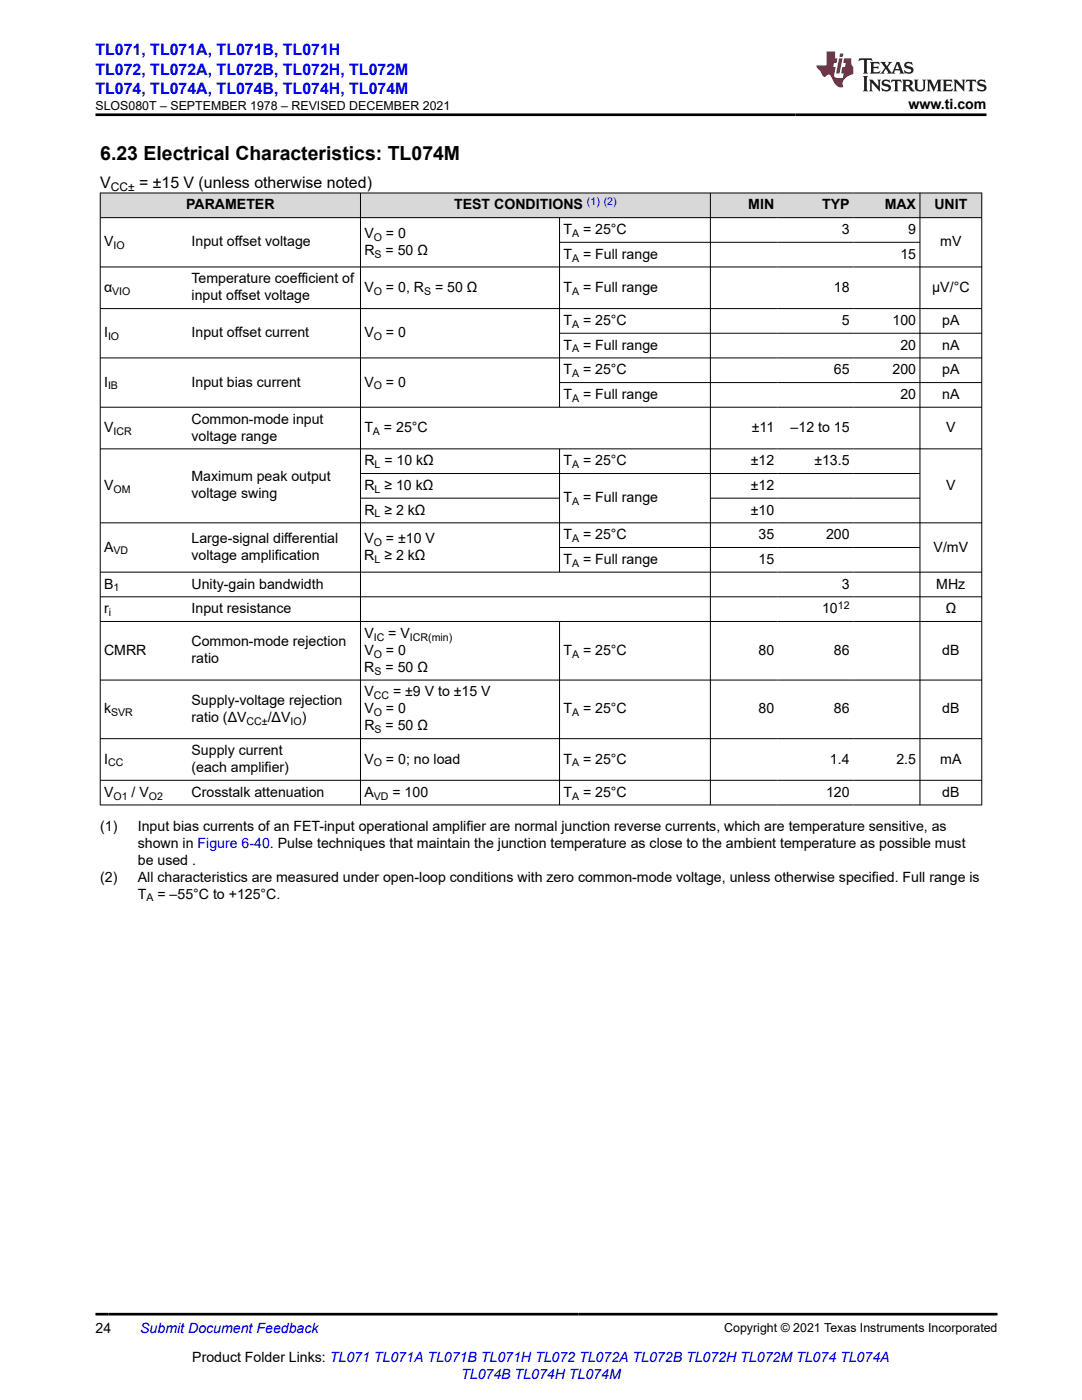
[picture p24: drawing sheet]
<svg xmlns="http://www.w3.org/2000/svg" width="216mm" height="279mm" viewBox="0 0 216 279" stroke-linecap="round" stroke-linejoin="round" font-family="sans-serif">
<defs><g id="words">
<text font-size="3.9" x="20" y="32">6.23 Electrical Characteristics: TL074M</text>
<g font-size="3.2" fill="#00f">
<text x="19" y="11.1">TL071, TL071A, TL071B, TL071H</text>
<text x="19" y="14.9">TL072, TL072A, TL072B, TL072H, TL072M</text>
<text x="19" y="18.7">TL074, TL074A, TL074B, TL074H, TL074M</text>
</g>
<g font-size="3.2">
<text x="20" y="37.5">V</text>
<text x="27.7" y="37.5">= ±15 V (unless otherwise noted)</text>
</g>
<g font-size="2.8">
<text x="181.3" y="21.8">www.ti.com</text>
<text x="37.1" y="41.8">PARAMETER</text>
<text x="90.6" y="41.8">TEST CONDITIONS</text>
<text x="149.3" y="41.8">MIN</text>
<text x="164" y="41.8">TYP</text>
<text x="176.5" y="41.8">MAX</text>
<text x="186.4" y="41.8">UNIT</text>
<text x="72.7" y="47.5">V</text>
<text x="77" y="47.5">= 0</text>
<text x="112.4" y="46.7">T</text>
<text x="116.3" y="46.7">= 25°C</text>
<text x="168" y="46.7">3</text>
<text x="181.2" y="46.7">9</text>
<text x="20.8" y="49.2">V</text>
<text x="38.2" y="49.2">Input offset voltage</text>
<text x="72.7" y="50.9">R</text>
<text x="76.9" y="50.9">= 50 Ω</text>
<text x="112.4" y="51.6">T</text>
<text x="116.3" y="51.6">= Full range</text>
<text x="179.7" y="51.6">15</text>
<text x="187.6" y="49.2">mV</text>
<text x="20.8" y="58.2">α</text>
<text x="38.2" y="56.6">Temperature coefficient of</text>
<text x="38.2" y="59.9">input offset voltage</text>
<text x="72.7" y="58.2">V</text>
<text x="77" y="58.2">= 0, R</text>
<text x="86.8" y="58.2">= 50 Ω</text>
<text x="112.4" y="58.2">T</text>
<text x="116.3" y="58.2">= Full range</text>
<text x="166.4" y="58.2">18</text>
<text x="186" y="58.2">μV/°C</text>
<text x="112.4" y="64.9">T</text>
<text x="116.3" y="64.9">= 25°C</text>
<text x="168" y="64.9">5</text>
<text x="178.1" y="64.9">100</text>
<text x="188" y="64.9">pA</text>
<text x="20.8" y="67.3">I</text>
<text x="38.2" y="67.3">Input offset current</text>
<text x="72.7" y="67.3">V</text>
<text x="77" y="67.3">= 0</text>
<text x="112.4" y="69.8">T</text>
<text x="116.3" y="69.8">= Full range</text>
<text x="179.7" y="69.8">20</text>
<text x="188" y="69.8">nA</text>
<text x="20.8" y="77.2">I</text>
<text x="38.2" y="77.2">Input bias current</text>
<text x="72.7" y="77.2">V</text>
<text x="77" y="77.2">= 0</text>
<text x="112.4" y="74.7">T</text>
<text x="116.3" y="74.7">= 25°C</text>
<text x="166.4" y="74.7">65</text>
<text x="178.1" y="74.7">200</text>
<text x="188" y="74.7">pA</text>
<text x="112.4" y="79.6">T</text>
<text x="116.3" y="79.6">= Full range</text>
<text x="179.7" y="79.6">20</text>
<text x="188" y="79.6">nA</text>
<text x="20.8" y="86.2">V</text>
<text x="38.2" y="84.5">Common-mode input</text>
<text x="38.2" y="87.9">voltage range</text>
<text x="72.7" y="86.2">T</text>
<text x="76.6" y="86.2">= 25°C</text>
<text x="150" y="86.2">±11</text>
<text x="157.8" y="86.2">–12 to 15</text>
<text x="188.8" y="86.2">V</text>
<text x="72.7" y="92.9">R = 10 kΩ</text>
<text x="112.4" y="92.9">T</text>
<text x="116.3" y="92.9">= 25°C</text>
<text x="149.8" y="92.9">±12</text>
<text x="162.5" y="92.9">±13.5</text>
<text x="20.8" y="97.8">V</text>
<text x="38.2" y="96.1">Maximum peak output</text>
<text x="38.2" y="99.5">voltage swing</text>
<text x="72.7" y="97.8">R ≥ 10 kΩ</text>
<text x="112.4" y="100.2">T</text>
<text x="116.3" y="100.2">= Full range</text>
<text x="149.8" y="97.8">±12</text>
<text x="188.8" y="97.8">V</text>
<text x="72.7" y="102.7">R ≥ 2 kΩ</text>
<text x="112.4" y="107.6">T</text>
<text x="116.3" y="107.6">= 25°C</text>
<text x="149.8" y="102.7">±10</text>
<text x="151.3" y="107.6">35</text>
<text x="164.8" y="107.6">200</text>
<text x="20.8" y="110.1">A</text>
<text x="38.2" y="108.4">Large-signal differential</text>
<text x="38.2" y="111.8">voltage amplification</text>
<text x="72.7" y="111.8">R ≥ 2 kΩ</text>
<text x="72.7" y="108.4">V</text>
<text x="77" y="108.4">= ±10 V</text>
<text x="112.4" y="112.5">T</text>
<text x="116.3" y="112.5">= Full range</text>
<text x="151.3" y="112.5">15</text>
<text x="186.3" y="110.1">V/mV</text>
<text x="20.8" y="117.5">B</text>
<text x="38.2" y="117.5">Unity-gain bandwidth</text>
<text x="168" y="117.5">3</text>
<text x="186.8" y="117.5">MHz</text>
<text x="20.8" y="122.4">r</text>
<text x="38.2" y="122.4">Input resistance</text>
<text x="164" y="122.4">10</text>
<text x="188.6" y="122.4">Ω</text>
<text x="20.8" y="130.7">CMRR</text>
<text x="38.2" y="129">Common-mode rejection</text>
<text x="72.7" y="127.3">V</text>
<text x="72.7" y="130.7">V</text>
<text x="77" y="130.7">= 0</text>
<text x="77.5" y="127.3">= V</text>
<text x="112.4" y="130.7">T</text>
<text x="116.3" y="130.7">= 25°C</text>
<text x="151.3" y="130.7">80</text>
<text x="166.4" y="130.7">86</text>
<text x="188" y="130.7">dB</text>
<text x="38.2" y="132.4">ratio</text>
<text x="72.7" y="134.1">R</text>
<text x="76.9" y="134.1">= 50 Ω</text>
<text x="20.8" y="142.4">k</text>
<text x="38.2" y="140.7">Supply-voltage rejection</text>
<text x="72.7" y="139">V</text>
<text x="72.7" y="142.4">V</text>
<text x="77" y="142.4">= 0</text>
<text x="78.4" y="139">= ±9 V to ±15 V</text>
<text x="112.4" y="142.4">T</text>
<text x="116.3" y="142.4">= 25°C</text>
<text x="151.3" y="142.4">80</text>
<text x="166.4" y="142.4">86</text>
<text x="188" y="142.4">dB</text>
<text x="38.2" y="144.1">ratio (ΔV</text>
<text x="53.4" y="144.1">/ΔV</text>
<text x="60.2" y="144.1">)</text>
<text x="72.7" y="145.8">R</text>
<text x="76.9" y="145.8">= 50 Ω</text>
<text x="20.8" y="152.4">I</text>
<text x="38.2" y="150.7">Supply current</text>
<text x="38.2" y="154.1">(each amplifier)</text>
<text x="72.7" y="152.4">V</text>
<text x="77" y="152.4">= 0; no load</text>
<text x="112.4" y="152.4">T</text>
<text x="116.3" y="152.4">= 25°C</text>
<text x="165.6" y="152.4">1.4</text>
<text x="178.9" y="152.4">2.5</text>
<text x="187.6" y="152.4">mA</text>
<text x="20.8" y="159">V</text>
<text x="26.3" y="159">/ V</text>
<text x="38.2" y="159">Crosstalk attenuation</text>
<text x="72.7" y="159">A</text>
<text x="78.3" y="159">= 100</text>
<text x="112.4" y="159">T</text>
<text x="116.3" y="159">= 25°C</text>
<text x="164.8" y="159">120</text>
<text x="188" y="159">dB</text>
<text x="20" y="165.8">(1)</text>
<text x="27.5" y="165.8">Input bias currents of an FET-input operational amplifier are normal junction reverse currents, which are temperature sensitive, as</text>
<text x="27.5" y="169.2">shown in Figure 6-40. Pulse techniques that maintain the junction temperature as close to the ambient temperature as possible must</text>
<text x="27.5" y="172.6">be used .</text>
<text x="20" y="176">(2)</text>
<text x="27.5" y="176">All characteristics are measured under open-loop conditions with zero common-mode voltage, unless otherwise specified. Full range is</text>
<text x="27.5" y="179.3">T</text>
<text x="31.4" y="179.3">= –55°C to +125°C.</text>
<text x="19" y="266.1">24</text>
<text x="38.4" y="271.7">Product Folder Links: TL071 TL071A TL071B TL071H TL072 TL072A TL072B TL072H TL072M TL074 TL074A</text>
</g>
<g font-size="2.8" fill="#00f">
<text x="28" y="266.1">Submit Document Feedback</text>
<text x="92" y="275.1">TL074B TL074H TL074M</text>
</g>
<g font-size="2.5">
<text x="19" y="21.9">SLOS080T – SEPTEMBER 1978 – REVISED DECEMBER 2021</text>
<text x="144.5" y="265.8">Copyright © 2021 Texas Instruments Incorporated</text>
</g>
<text font-size="2.4" x="22.1" y="38.1">CC±</text>
<text font-size="2.1" fill="#00f" x="117.1" y="40.8">(1) (2)</text>
<g font-size="2.1">
<text x="114.1" y="47.3">A</text>
<text x="22.6" y="49.7">IO</text>
<text x="74.6" y="48">O</text>
<text x="74.7" y="51.4">S</text>
<text x="114.1" y="52.2">A</text>
<text x="22.4" y="58.8">VIO</text>
<text x="74.6" y="58.8">O</text>
<text x="84.6" y="58.8">S</text>
<text x="114.1" y="58.8">A</text>
<text x="114.1" y="65.4">A</text>
<text x="21.6" y="67.9">IO</text>
<text x="74.6" y="67.9">O</text>
<text x="114.1" y="70.3">A</text>
<text x="21.6" y="77.7">IB</text>
<text x="74.6" y="77.7">O</text>
<text x="114.1" y="75.3">A</text>
<text x="114.1" y="80.2">A</text>
<text x="22.6" y="86.8">ICR</text>
<text x="74.4" y="86.8">A</text>
<text x="74.7" y="93.4">L</text>
<text x="114.1" y="93.4">A</text>
<text x="22.6" y="98.3">OM</text>
<text x="74.7" y="98.3">L</text>
<text x="114.1" y="100.8">A</text>
<text x="74.7" y="103.3">L</text>
<text x="22.6" y="110.6">VD</text>
<text x="74.6" y="108.9">O</text>
<text x="74.7" y="112.3">L</text>
<text x="114.1" y="108.2">A</text>
<text x="114.1" y="113.1">A</text>
<text x="22.6" y="118">1</text>
<text x="21.7" y="122.9">i</text>
<text x="167.2" y="121.4">12</text>
<text x="74.6" y="127.9">IC</text>
<text x="74.6" y="131.3">O</text>
<text x="81.8" y="127.9">ICR(min)</text>
<text x="114.1" y="131.3">A</text>
<text x="74.7" y="134.6">S</text>
<text x="22.2" y="142.9">SVR</text>
<text x="74.6" y="139.6">CC</text>
<text x="74.6" y="142.9">O</text>
<text x="114.1" y="142.9">A</text>
<text x="49.2" y="144.6">CC±</text>
<text x="58" y="144.6">IO</text>
<text x="74.7" y="146.3">S</text>
<text x="21.6" y="152.9">CC</text>
<text x="74.6" y="152.9">O</text>
<text x="114.1" y="152.9">A</text>
<text x="22.6" y="159.6">O1</text>
<text x="29.7" y="159.6">O2</text>
<text x="74.6" y="159.6">VD</text>
<text x="114.1" y="159.6">A</text>
<text x="29.2" y="179.9">A</text>
</g>
</g></defs>
<g fill="#d8d8d8">
<path d="M20 38.5h175.9v4.9h-175.9z" fill-rule="evenodd"/>
<path d="M20.1 38.6h51.8v4.8h-51.8z" fill-rule="evenodd"/>
<path d="M72 38.6h69.7v4.8h-69.7z" fill-rule="evenodd"/>
<path d="M141.8 38.6h13.4v4.8h-13.4z" fill-rule="evenodd"/>
<path d="M155.2 38.6h15v4.8h-15z" fill-rule="evenodd"/>
<path d="M170.2 38.6h13.3v4.8h-13.3z" fill-rule="evenodd"/>
<path d="M183.6 38.6h12.2v4.8h-12.2z" fill-rule="evenodd"/>
</g>
<g fill="none" stroke="#000" stroke-width=".2">
<path d="M19.9 38.5h176.1M20 38.5v122.2M71.9 38.5v122.2M141.7 38.5v122.2M183.6 38.5v122.2M195.9 38.5v122.2M19.9 43.4h176.1M19.9 53.3h176.1M111.7 43.4v37.9M111.7 48.4h71.9M19.9 61.6h176.1M19.9 71.4h176.1"/>
<path d="M111.7 66.5h84.3M111.7 76.3h84.3M19.9 81.3h176.1M19.9 89.6h176.1M71.9 94.5h111.7M71.9 99.4h39.8M111.7 89.6v24.6M141.7 99.4h41.9M19.9 104.3h176.1M19.9 114.2h176.1M19.9 119.1h176.1M111.7 109.3h71.9"/>
<path d="M19.9 124h176.1M19.9 135.7h176.1M111.7 124v36.7M19.9 147.4h176.1M19.9 155.7h176.1M19.9 160.6h176.1"/>
</g>
<path d="M171.5 11.6l-.2 .6 .5-.2h.6v.1v2.2l-.2 .4h1l-.2-.4v-2.2v-.1h.5l.5 .2-.1-.6zM173.6 12.4l.2 .3v1.6l-.2 .4h1.9l.1-.6a1.08 1.08 0 0 1-1.3 .2v-.7h.6l.4 .2v-.7l-.4 .2h-.6v-.5l.2-.2a1 1 0 0 1 1 .3l-.1-.5zM175.7 12.4l.9 1.1-1 1.2h.9l-.2-.2 .5-.8 .4 .8-.2 .2h1.6l-.2-.2 .2-.5h.9l.1 .5-.1 .2h.9l-.2-.4-.8-1.9h-.5l-.9 2.1-.9-1.1 .9-1h-.8l.2 .2-.4 .6-.4-.6 .2-.2zM179 12.8l.4 1h-.7zM180.7 12.5a.65 .65 0 0 0-.2 .7 .65 .65 0 0 0 .6 .5l.6 .1 .1 .3a.79 .79 0 0 1-.7 .4 .79 .79 0 0 1-.7-.5l.1 .7 .2-.1a.93 .93 0 0 0 1.1 0 .93 .93 0 0 0 .4-.9 1.46 1.46 0 0 0-1.2-.6l-.1-.3a1.09 1.09 0 0 1 1.2 .2l-.2-.6-.1 .1-.5-.2zM172.2 15.2l.2 .4v2.2l-.2 .4h1l-.2-.4v-2.2l.2-.4zM173.4 15.9l.2 .4v1.5l-.2 .4h.8l-.3-.4 .1-1.3 1.6 1.8v-2l.2-.4h-.7l.1 .2 .1 1.1-1.2-1.3zM176.2 16a.65 .65 0 0 0-.2 .8 .65 .65 0 0 0 .6 .4l.6 .2 .1 .2a.79 .79 0 0 1-.7 .4 .79 .79 0 0 1-.7-.5l.1 .7 .2-.1a.93 .93 0 0 0 1.1 .1 .93 .93 0 0 0 .4-1 1.46 1.46 0 0 0-1.2-.5l-.1-.4a1.09 1.09 0 0 1 1.2 .2l-.1-.6-.2 .1-.5-.1zM177.9 15.9l-.1 .6a.63 .63 0 0 1 .8-.3v1.6l-.3 .4h1l-.2-.4v-1.6a.66 .66 0 0 1 .8 .3l-.1-.6zM180 15.9l.2 .4v1.5l-.2 .4h1l-.2-.2-.1-.7h.5l.1 .2a.79 .79 0 0 0 1.2 .6l-1-.9a.61 .61 0 0 0 .6-.6 .61 .61 0 0 0-.5-.7zM180.8 16.2h.1a.47 .47 0 0 1 .5 .1 .47 .47 0 0 1 .1 .5l-.1 .1-.7 .1zM182.3 15.9l.2 .2a2.27 2.27 0 0 0 .4 2 1.04 1.04 0 0 0 1.7-.7v-1.3l.2-.2h-.8l.2 .4v1.1a.6 .6 0 0 1-.6 .6 .6 .6 0 0 1-.6-.6v-1.1l.3-.4zM184.9 15.9l.2 .4v1.5l-.2 .4h.8l-.3-.4v-1.4l.9 1.9 .9-1.9v1.4l-.3 .4h1l-.2-.4v-1.5l.2-.4h-.8l-.7 1.5-.6-1.5zM188.1 15.9l.2 .4v1.5l-.2 .4h1.9l.1-.6a1.09 1.09 0 0 1-1.3 .2v-.7h.6l.4 .2v-.6l-.4 .2h-.6v-.6l.2-.1a1.01 1.01 0 0 1 1 .3l-.1-.6zM190.2 15.9l.3 .4v1.5l-.3 .4h.8l-.2-.4v-1.3l1.6 1.8v-2l.2-.4h-.7l.2 .2v1.1l-1.2-1.3zM192.8 15.9l-.1 .6a.63 .63 0 0 1 .8-.3v1.6l-.3 .4h1l-.2-.4v-1.6a.66 .66 0 0 1 .8 .3l-.1-.6zM195.2 16a.65 .65 0 0 0-.2 .8 .65 .65 0 0 0 .6 .4l.6 .2 .2 .2a.79 .79 0 0 1-.7 .4 .79 .79 0 0 1-.7-.5l.1 .7 .2-.1a.93 .93 0 0 0 1 .1 .93 .93 0 0 0 .5-1 1.46 1.46 0 0 0-1.3-.5v-.4a1.09 1.09 0 0 1 1.2 .2l-.2-.6-.2 .1-.5-.1z" fill="#231f20"/>
<path d="M164.9 10.3v2.7h-2l.1 .4 .8 1a.95 .95 0 0 0 1 .9 .59 .59 0 0 1 .5-.4 .59 .59 0 0 1 .5 .3l.4 .8a1.59 1.59 0 0 0 2.1 1.4 1.61 1.61 0 0 1 1-2.3l1-.3-.1-1.5a1.59 1.59 0 0 1-.3-1.7h-1.5l-.2 .9h.6l-.2 .9h-.5l-.2 .9v.3l.4 .1-.1 .9h-.7a.73 .73 0 0 1-1-.7l.3-1.5h-.5l.1-.9h.5l.2-.9h-.5v-1.3zM167.4 11.6l-.6 3.1h.7l.6-3.1zM167.6 10.7l-.1 .6h.7l.1-.6z" fill="#ed1c24"/>
<path d="M19 22.9h177.8M19 262.3h180" fill="none" stroke="#000" stroke-width=".53"/>
<use href="#words"/>
</svg>
